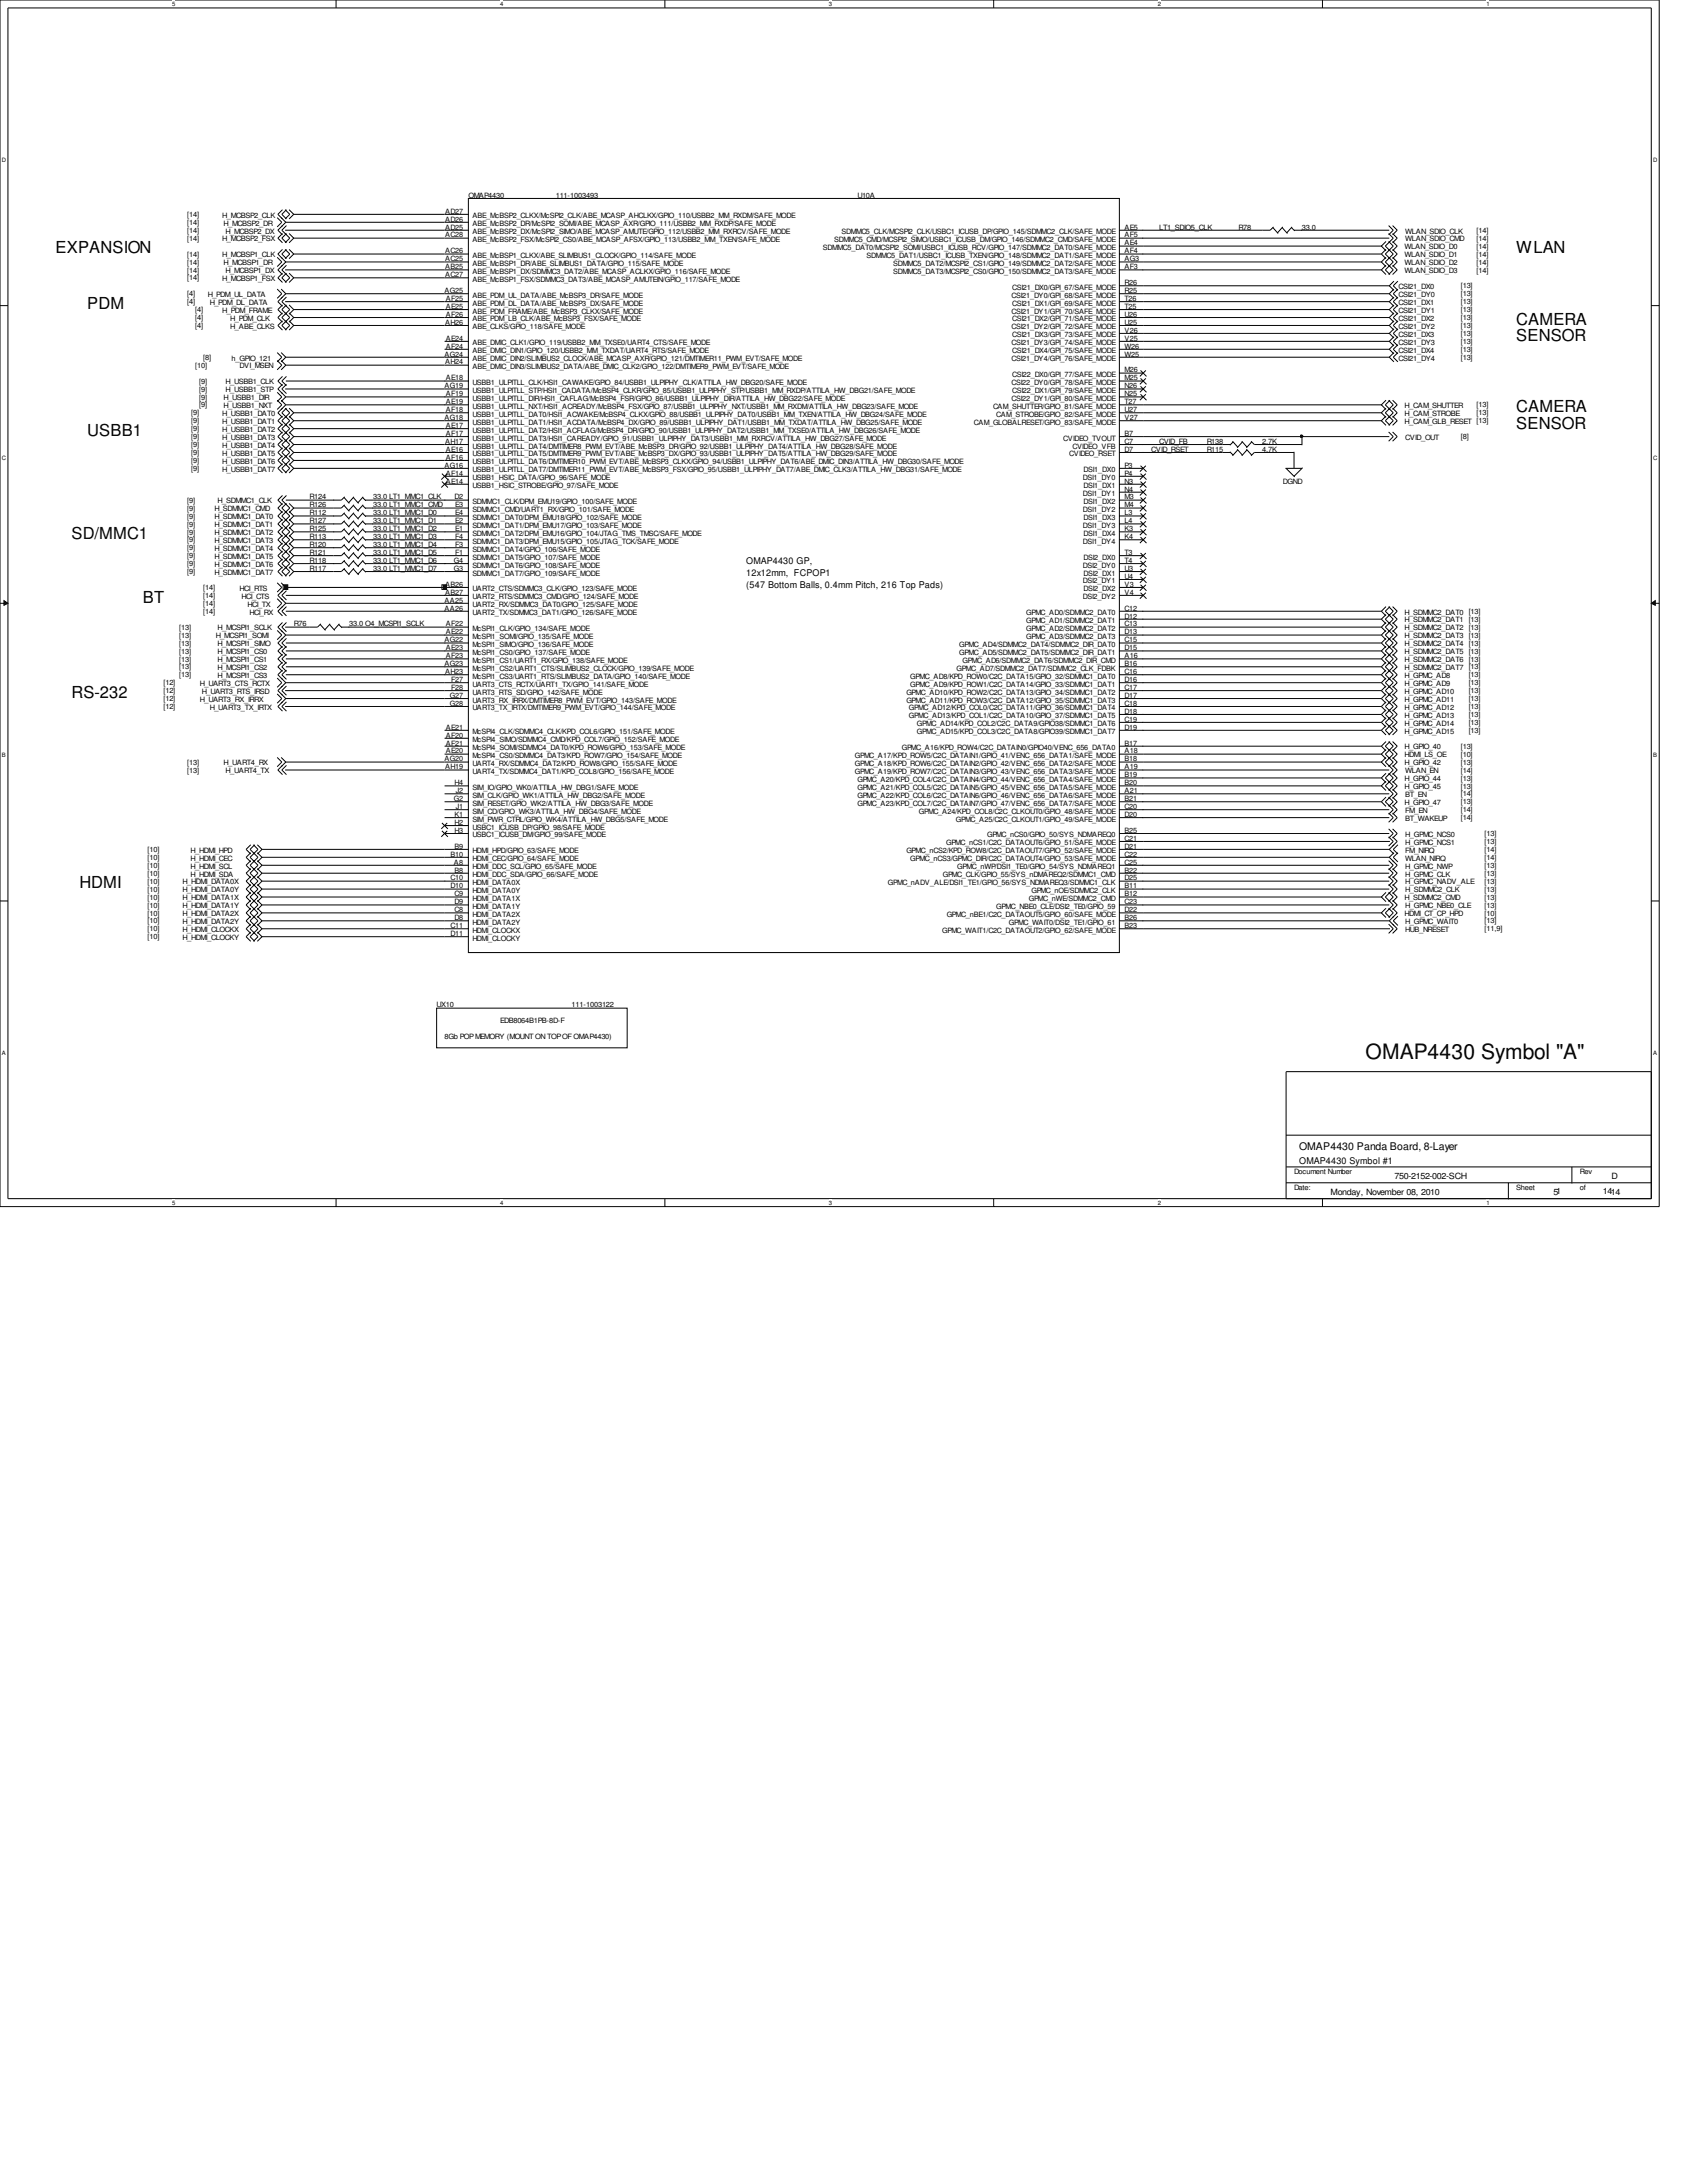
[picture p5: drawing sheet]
<svg xmlns="http://www.w3.org/2000/svg" width="216mm" height="279mm" viewBox="0 0 216 279" stroke-linecap="round" stroke-linejoin="round" font-family="sans-serif">
<defs><g id="words">
<text font-size="2.7" x="174.8" y="135.6">OMAP4430 Symbol &quot;A&quot;</text>
<g font-size="2.1">
<text x="7.1" y="32.4">EXPANSION</text>
<text x="194.1" y="32.4">WLAN</text>
<text x="11.2" y="39.5">PDM</text>
<text x="194.1" y="41.6">CAMERA</text>
<text x="194.1" y="43.7">SENSOR</text>
<text x="194.1" y="52.7">CAMERA</text>
<text x="11.2" y="55.8">USBB1</text>
<text x="194.1" y="54.9">SENSOR</text>
<text x="9.1" y="69">SD/MMC1</text>
<text x="18.3" y="77.1">BT</text>
<text x="9.1" y="89.3">RS-232</text>
<text x="10.2" y="113.7">HDMI</text>
</g>
<text font-size="1.4" x="166.3" y="147.2">OMAP4430 Panda Board, 8-Layer</text>
<g font-size="1.2">
<text x="95.5" y="72.2">OMAP4430 GP,</text>
<text x="95.5" y="73.7">12x12mm, FCPOP1</text>
<text x="95.5" y="75.3">(547 Bottom Balls, 0.4mm Pitch, 216 Top Pads)</text>
<text x="166.3" y="149">OMAP4430 Symbol #1</text>
</g>
<g font-size="1.1">
<text x="170.3" y="152.9">Monday, November 08, 2010</text>
<text x="178.5" y="150.9">750-2152-002-SCH</text>
<text x="198.8" y="152.9">51</text>
<text x="205.1" y="152.8">1414</text>
<text x="206.2" y="150.9">D</text>
</g>
<g font-size=".9">
<text x="24" y="27.8">[14]</text>
<text x="24" y="28.8">[14]</text>
<text x="24" y="29.8">[14]</text>
<text x="28.4" y="27.9">H_MCBSP2_CLK</text>
<text x="28.6" y="28.9">H_MCBSP2_DR</text>
<text x="28.9" y="29.9">H_MCBSP2_DX</text>
<text x="57" y="29.4">AD25</text>
<text x="57" y="28.4">AD26</text>
<text x="57" y="27.3">AD27</text>
<text x="59.9" y="25.3">OMAP4430</text>
<text x="60.5" y="30">ABE_McBSP2_DX/McSPI2_SIMO/ABE_MCASP_AMUTE/GPIO_112/USBB2_MM_RXRCV/SAFE_MODE</text>
<text x="60.5" y="29">ABE_McBSP2_DR/McSPI2_SOMI/ABE_MCASP_AXR/GPIO_111/USBB2_MM_RXDP/SAFE_MODE</text>
<text x="60.5" y="27.9">ABE_McBSP2_CLKX/McSPI2_CLK/ABE_MCASP_AHCLKX/GPIO_110/USBB2_MM_RXDM/SAFE_MODE</text>
<text x="71.1" y="25.3">111-1003493</text>
<text x="107.7" y="30">SDMMC5_CLK/MCSPI2_CLK/USBC1_ICUSB_DP/GPIO_145/SDMMC2_CLK/SAFE_MODE</text>
<text x="109.7" y="25.3">U10A</text>
<text x="143.9" y="29.4">AE5</text>
<text x="148.3" y="29.4">LT1_SDIO5_CLK</text>
<text x="158.5" y="29.4">R78</text>
<text x="166.6" y="29.4">33.0</text>
<text x="179.8" y="29.9">WLAN_SDIO_CLK</text>
<text x="189" y="29.8">[14]</text>
<text x="24" y="35.9">[14]</text>
<text x="24" y="32.9">[14]</text>
<text x="24" y="30.8">[14]</text>
<text x="24" y="33.9">[14]</text>
<text x="24" y="34.9">[14]</text>
<text x="28.4" y="36">H_MCBSP1_FSX</text>
<text x="28.4" y="32.9">H_MCBSP1_CLK</text>
<text x="28.4" y="30.9">H_MCBSP2_FSX</text>
<text x="28.6" y="34">H_MCBSP1_DR</text>
<text x="28.9" y="35">H_MCBSP1_DX</text>
<text x="57" y="32.4">AC26</text>
<text x="57" y="33.4">AC25</text>
<text x="57" y="34.5">AB25</text>
<text x="57" y="35.5">AC27</text>
<text x="57" y="30.4">AC28</text>
<text x="60.5" y="33">ABE_McBSP1_CLKX/ABE_SLIMBUS1_CLOCK/GPIO_114/SAFE_MODE</text>
<text x="60.5" y="34">ABE_McBSP1_DR/ABE_SLIMBUS1_DATA/GPIO_115/SAFE_MODE</text>
<text x="60.5" y="35.1">ABE_McBSP1_DX/SDMMC3_DAT2/ABE_MCASP_ACLKX/GPIO_116/SAFE_MODE</text>
<text x="60.5" y="31">ABE_McBSP2_FSX/McSPI2_CS0/ABE_MCASP_AFSX/GPIO_113/USBB2_MM_TXEN/SAFE_MODE</text>
<text x="105.3" y="32">SDMMC5_DAT0/MCSPI2_SOMI/USBC1_ICUSB_RCV/GPIO_147/SDMMC2_DAT0/SAFE_MODE</text>
<text x="106.8" y="31">SDMMC5_CMD/MCSPI2_SIMO/USBC1_ICUSB_DM/GPIO_146/SDMMC2_CMD/SAFE_MODE</text>
<text x="110.9" y="33">SDMMC5_DAT1/USBC1_ICUSB_TXEN/GPIO_148/SDMMC2_DAT1/SAFE_MODE</text>
<text x="114.3" y="34">SDMMC5_DAT2/MCSPI2_CS1/GPIO_149/SDMMC2_DAT2/SAFE_MODE</text>
<text x="114.3" y="35.1">SDMMC5_DAT3/MCSPI2_CS0/GPIO_150/SDMMC2_DAT3/SAFE_MODE</text>
<text x="143.9" y="30.4">AF5</text>
<text x="143.9" y="33.4">AG3</text>
<text x="143.9" y="31.4">AE4</text>
<text x="143.9" y="32.4">AF4</text>
<text x="143.9" y="34.5">AF3</text>
<text x="179.7" y="32.9">WLAN_SDIO_D1</text>
<text x="179.7" y="34">WLAN_SDIO_D2</text>
<text x="179.7" y="35">WLAN_SDIO_D3</text>
<text x="179.7" y="31.9">WLAN_SDIO_D0</text>
<text x="179.8" y="30.9">WLAN_SDIO_CMD</text>
<text x="189" y="32.9">[14]</text>
<text x="189" y="33.9">[14]</text>
<text x="189" y="34.9">[14]</text>
<text x="189" y="31.8">[14]</text>
<text x="189" y="30.8">[14]</text>
<text x="24" y="37.9">[4]</text>
<text x="24" y="38.9">[4]</text>
<text x="25" y="41">[4]</text>
<text x="25" y="42">[4]</text>
<text x="25" y="40">[4]</text>
<text x="26.6" y="38">H_PDM_UL_DATA</text>
<text x="26.8" y="39">H_PDM_DL_DATA</text>
<text x="28.4" y="40">H_PDM_FRAME</text>
<text x="29.5" y="41.1">H_PDM_CLK</text>
<text x="56.9" y="37.5">AG25</text>
<text x="57" y="41.6">AH26</text>
<text x="57.1" y="38.5">AF25</text>
<text x="57.1" y="39.5">AE25</text>
<text x="57.1" y="40.6">AF26</text>
<text x="60.5" y="36.1">ABE_McBSP1_FSX/SDMMC3_DAT3/ABE_MCASP_AMUTEIN/GPIO_117/SAFE_MODE</text>
<text x="60.5" y="38.1">ABE_PDM_UL_DATA/ABE_McBSP3_DR/SAFE_MODE</text>
<text x="60.5" y="39.1">ABE_PDM_DL_DATA/ABE_McBSP3_DX/SAFE_MODE</text>
<text x="60.5" y="40.1">ABE_PDM_FRAME/ABE_McBSP3_CLKX/SAFE_MODE</text>
<text x="60.5" y="41.1">ABE_PDM_LB_CLK/ABE_McBSP3_FSX/SAFE_MODE</text>
<text x="129.5" y="38.1">CSI21_DY0/GPI_68/SAFE_MODE</text>
<text x="129.5" y="40.1">CSI21_DY1/GPI_70/SAFE_MODE</text>
<text x="129.5" y="37.1">CSI21_DX0/GPI_67/SAFE_MODE</text>
<text x="129.5" y="39.1">CSI21_DX1/GPI_69/SAFE_MODE</text>
<text x="129.5" y="41.1">CSI21_DX2/GPI_71/SAFE_MODE</text>
<text x="143.9" y="36.5">R26</text>
<text x="143.9" y="37.5">R25</text>
<text x="143.9" y="38.5">T26</text>
<text x="143.9" y="39.5">T25</text>
<text x="143.9" y="40.6">U26</text>
<text x="143.9" y="41.6">U25</text>
<text x="179" y="39">CSI21_DX1</text>
<text x="179" y="40">CSI21_DY1</text>
<text x="179" y="41.1">CSI21_DX2</text>
<text x="179" y="37">CSI21_DX0</text>
<text x="179" y="38">CSI21_DY0</text>
<text x="186.9" y="38.9">[13]</text>
<text x="186.9" y="40">[13]</text>
<text x="186.9" y="41">[13]</text>
<text x="186.9" y="42">[13]</text>
<text x="186.9" y="36.9">[13]</text>
<text x="186.9" y="37.9">[13]</text>
<text x="25" y="47.1">[10]</text>
<text x="26" y="46.1">[8]</text>
<text x="29.5" y="42.1">H_ABE_CLKS</text>
<text x="29.6" y="46.1">h_GPIO_121</text>
<text x="30.6" y="47.2">DVI_MSEN</text>
<text x="56.9" y="45.6">AG24</text>
<text x="57" y="46.7">AH24</text>
<text x="57.1" y="43.6">AE24</text>
<text x="57.1" y="44.6">AF24</text>
<text x="60.5" y="42.2">ABE_CLKS/GPIO_118/SAFE_MODE</text>
<text x="60.5" y="44.2">ABE_DMIC_CLK1/GPIO_119/USBB2_MM_TXSE0/UART4_CTS/SAFE_MODE</text>
<text x="60.5" y="45.2">ABE_DMIC_DIN1/GPIO_120/USBB2_MM_TXDAT/UART4_RTS/SAFE_MODE</text>
<text x="60.5" y="46.2">ABE_DMIC_DIN2/SLIMBUS2_CLOCK/ABE_MCASP_AXR/GPIO_121/DMTIMER11_PWM_EVT/SAFE_MODE</text>
<text x="60.5" y="47.2">ABE_DMIC_DIN3/SLIMBUS2_DATA/ABE_DMIC_CLK2/GPIO_122/DMTIMER9_PWM_EVT/SAFE_MODE</text>
<text x="129.5" y="42.2">CSI21_DY2/GPI_72/SAFE_MODE</text>
<text x="129.5" y="44.2">CSI21_DY3/GPI_74/SAFE_MODE</text>
<text x="129.5" y="46.2">CSI21_DY4/GPI_76/SAFE_MODE</text>
<text x="129.5" y="43.2">CSI21_DX3/GPI_73/SAFE_MODE</text>
<text x="129.5" y="45.2">CSI21_DX4/GPI_75/SAFE_MODE</text>
<text x="143.9" y="42.6">V26</text>
<text x="143.9" y="43.6">V25</text>
<text x="143.9" y="44.6">W26</text>
<text x="143.9" y="45.6">W25</text>
<text x="143.9" y="47.7">M26</text>
<text x="179" y="42.1">CSI21_DY2</text>
<text x="179" y="43.1">CSI21_DX3</text>
<text x="179" y="44.1">CSI21_DY3</text>
<text x="179" y="45.1">CSI21_DX4</text>
<text x="179" y="46.1">CSI21_DY4</text>
<text x="186.9" y="43">[13]</text>
<text x="186.9" y="44">[13]</text>
<text x="186.9" y="45">[13]</text>
<text x="186.9" y="46.1">[13]</text>
<text x="24.5" y="53.2">[9]</text>
<text x="25.5" y="51.1">[9]</text>
<text x="25.5" y="52.2">[9]</text>
<text x="25.5" y="49.1">[9]</text>
<text x="25.5" y="50.1">[9]</text>
<text x="28.4" y="53.3">H_USBB1_DAT0</text>
<text x="28.6" y="51.2">H_USBB1_DIR</text>
<text x="28.6" y="52.2">H_USBB1_NXT</text>
<text x="28.9" y="49.2">H_USBB1_CLK</text>
<text x="28.9" y="50.2">H_USBB1_STP</text>
<text x="56.9" y="49.7">AG19</text>
<text x="56.9" y="53.8">AG18</text>
<text x="57.1" y="48.7">AE18</text>
<text x="57.1" y="51.7">AE19</text>
<text x="57.1" y="52.7">AF18</text>
<text x="57.1" y="50.7">AF19</text>
<text x="60.5" y="49.3">USBB1_ULPITLL_CLK/HSI1_CAWAKE/GPIO_84/USBB1_ULPIPHY_CLK/ATTILA_HW_DBG20/SAFE_MODE</text>
<text x="60.5" y="50.3">USBB1_ULPITLL_STP/HSI1_CADATA/McBSP4_CLKR/GPIO_85/USBB1_ULPIPHY_STP/USBB1_MM_RXDP/ATTILA_HW_DBG21/SAFE_MODE</text>
<text x="60.5" y="52.3">USBB1_ULPITLL_NXT/HSI1_ACREADY/McBSP4_FSX/GPIO_87/USBB1_ULPIPHY_NXT/USBB1_MM_RXDM/ATTILA_HW_DBG23/SAFE_MODE</text>
<text x="60.5" y="53.3">USBB1_ULPITLL_DAT0/HSI1_ACWAKE/McBSP4_CLKX/GPIO_88/USBB1_ULPIPHY_DAT0/USBB1_MM_TXEN/ATTILA_HW_DBG24/SAFE_MODE</text>
<text x="60.5" y="51.3">USBB1_ULPITLL_DIR/HSI1_CAFLAG/McBSP4_FSR/GPIO_86/USBB1_ULPIPHY_DIR/ATTILA_HW_DBG22/SAFE_MODE</text>
<text x="127.1" y="52.3">CAM_SHUTTER/GPIO_81/SAFE_MODE</text>
<text x="127.5" y="53.3">CAM_STROBE/GPIO_82/SAFE_MODE</text>
<text x="129.5" y="49.3">CSI22_DY0/GPI_78/SAFE_MODE</text>
<text x="129.5" y="51.3">CSI22_DY1/GPI_80/SAFE_MODE</text>
<text x="129.5" y="48.3">CSI22_DX0/GPI_77/SAFE_MODE</text>
<text x="129.5" y="50.3">CSI22_DX1/GPI_79/SAFE_MODE</text>
<text x="143.9" y="48.7">M25</text>
<text x="143.9" y="49.7">N26</text>
<text x="143.9" y="50.7">N25</text>
<text x="143.9" y="51.7">T27</text>
<text x="143.9" y="52.7">U27</text>
<text x="143.9" y="53.8">V27</text>
<text x="179.7" y="52.2">H_CAM_SHUTTER</text>
<text x="179.7" y="53.3">H_CAM_STROBE</text>
<text x="189" y="52.2">[13]</text>
<text x="189" y="53.2">[13]</text>
<text x="24.5" y="55.2">[9]</text>
<text x="24.5" y="56.2">[9]</text>
<text x="24.5" y="59.3">[9]</text>
<text x="24.5" y="57.2">[9]</text>
<text x="24.5" y="58.3">[9]</text>
<text x="24.5" y="54.2">[9]</text>
<text x="28.4" y="55.3">H_USBB1_DAT2</text>
<text x="28.4" y="56.3">H_USBB1_DAT3</text>
<text x="28.4" y="59.4">H_USBB1_DAT6</text>
<text x="28.4" y="57.3">H_USBB1_DAT4</text>
<text x="28.4" y="58.3">H_USBB1_DAT5</text>
<text x="28.4" y="54.3">H_USBB1_DAT1</text>
<text x="56.9" y="59.9">AG16</text>
<text x="57" y="56.8">AH17</text>
<text x="57.1" y="55.8">AF17</text>
<text x="57.1" y="58.8">AF16</text>
<text x="57.1" y="57.8">AE16</text>
<text x="57.1" y="54.8">AE17</text>
<text x="60.5" y="54.4">USBB1_ULPITLL_DAT1/HSI1_ACDATA/McBSP4_DX/GPIO_89/USBB1_ULPIPHY_DAT1/USBB1_MM_TXDAT/ATTILA_HW_DBG25/SAFE_MODE</text>
<text x="60.5" y="57.4">USBB1_ULPITLL_DAT4/DMTIMER8_PWM_EVT/ABE_McBSP3_DR/GPIO_92/USBB1_ULPIPHY_DAT4/ATTILA_HW_DBG28/SAFE_MODE</text>
<text x="60.5" y="56.4">USBB1_ULPITLL_DAT3/HSI1_CAREADY/GPIO_91/USBB1_ULPIPHY_DAT3/USBB1_MM_RXRCV/ATTILA_HW_DBG27/SAFE_MODE</text>
<text x="60.5" y="59.4">USBB1_ULPITLL_DAT6/DMTIMER10_PWM_EVT/ABE_McBSP3_CLKX/GPIO_94/USBB1_ULPIPHY_DAT6/ABE_DMIC_DIN3/ATTILA_HW_DBG30/SAFE_MODE</text>
<text x="60.5" y="58.4">USBB1_ULPITLL_DAT5/DMTIMER9_PWM_EVT/ABE_McBSP3_DX/GPIO_93/USBB1_ULPIPHY_DAT5/ATTILA_HW_DBG29/SAFE_MODE</text>
<text x="60.5" y="55.4">USBB1_ULPITLL_DAT2/HSI1_ACFLAG/McBSP4_DR/GPIO_90/USBB1_ULPIPHY_DAT2/USBB1_MM_TXSE0/ATTILA_HW_DBG26/SAFE_MODE</text>
<text x="124.6" y="54.4">CAM_GLOBALRESET/GPIO_83/SAFE_MODE</text>
<text x="136.1" y="56.4">CVIDEO_TVOUT</text>
<text x="136.8" y="58.4">CVIDEO_RSET</text>
<text x="137.2" y="57.4">CVIDEO_VFB</text>
<text x="143.9" y="55.8">B7</text>
<text x="143.9" y="56.8">C7</text>
<text x="143.9" y="57.8">D7</text>
<text x="143.9" y="59.9">P3</text>
<text x="147.3" y="57.8">CVID_RSET</text>
<text x="148.3" y="56.8">CVID_FB</text>
<text x="154.4" y="56.8">R138</text>
<text x="154.4" y="57.8">R115</text>
<text x="161.5" y="56.8">2.7K</text>
<text x="161.5" y="57.8">4.7K</text>
<text x="179.7" y="54.3">H_CAM_GLB_RESET [13]</text>
<text x="179.8" y="56.3">CVID_OUT</text>
<text x="186.9" y="56.2">[8]</text>
<text x="24" y="65.4">[9]</text>
<text x="24" y="64.3">[9]</text>
<text x="24.5" y="60.3">[9]</text>
<text x="27.4" y="65.4">H_SDMMC1_CMD</text>
<text x="27.9" y="64.4">H_SDMMC1_CLK</text>
<text x="28.4" y="60.4">H_USBB1_DAT7</text>
<text x="39.6" y="66">R112</text>
<text x="39.6" y="64.9">R126</text>
<text x="39.6" y="63.9">R124</text>
<text x="47.8" y="66">33.0 LT1_MMC1_D0</text>
<text x="47.8" y="64.9">33.0 LT1_MMC1_CMD</text>
<text x="47.8" y="63.9">33.0 LT1_MMC1_CLK</text>
<text x="57.1" y="60.9">AF14</text>
<text x="57.1" y="61.9">AE14</text>
<text x="58.2" y="63.9">D2</text>
<text x="58.3" y="64.9">E3</text>
<text x="58.3" y="66">E4</text>
<text x="60.5" y="61.5">USBB1_HSIC_DATA/GPIO_96/SAFE_MODE</text>
<text x="60.5" y="60.5">USBB1_ULPITLL_DAT7/DMTIMER11_PWM_EVT/ABE_McBSP3_FSX/GPIO_95/USBB1_ULPIPHY_DAT7/ABE_DMIC_CLK3/ATTILA_HW_DBG31/SAFE_MODE</text>
<text x="60.5" y="62.5">USBB1_HSIC_STROBE/GPIO_97/SAFE_MODE</text>
<text x="60.5" y="65.5">SDMMC1_CMD/UART1_RX/GPIO_101/SAFE_MODE</text>
<text x="60.5" y="64.5">SDMMC1_CLK/DPM_EMU19/GPIO_100/SAFE_MODE</text>
<text x="138.6" y="63.5">DSI1_DY1</text>
<text x="138.6" y="65.5">DSI1_DY2</text>
<text x="138.6" y="61.5">DSI1_DY0</text>
<text x="138.7" y="62.5">DSI1_DX1</text>
<text x="138.7" y="64.5">DSI1_DX2</text>
<text x="138.7" y="60.5">DSI1_DX0</text>
<text x="143.9" y="61.9">N3</text>
<text x="143.9" y="62.9">N4</text>
<text x="143.9" y="63.9">M3</text>
<text x="143.9" y="64.9">M4</text>
<text x="143.9" y="60.9">P4</text>
<text x="143.9" y="66">L3</text>
<text x="164.2" y="61.9">DGND</text>
<text x="24" y="66.4">[9]</text>
<text x="24" y="67.4">[9]</text>
<text x="24" y="68.4">[9]</text>
<text x="24" y="69.4">[9]</text>
<text x="24" y="70.4">[9]</text>
<text x="24" y="71.5">[9]</text>
<text x="27.4" y="66.5">H_SDMMC1_DAT0</text>
<text x="27.4" y="67.5">H_SDMMC1_DAT1</text>
<text x="27.4" y="68.5">H_SDMMC1_DAT2</text>
<text x="27.4" y="69.5">H_SDMMC1_DAT3</text>
<text x="27.4" y="70.5">H_SDMMC1_DAT4</text>
<text x="27.4" y="71.5">H_SDMMC1_DAT5</text>
<text x="39.6" y="68">R125</text>
<text x="39.6" y="67">R127</text>
<text x="39.6" y="71">R121</text>
<text x="39.6" y="70">R120</text>
<text x="39.6" y="69">R113</text>
<text x="47.8" y="68">33.0 LT1_MMC1_D2</text>
<text x="47.8" y="67">33.0 LT1_MMC1_D1</text>
<text x="47.8" y="71">33.0 LT1_MMC1_D5</text>
<text x="47.8" y="70">33.0 LT1_MMC1_D4</text>
<text x="47.8" y="69">33.0 LT1_MMC1_D3</text>
<text x="58.3" y="67">E2</text>
<text x="58.3" y="68">E1</text>
<text x="58.3" y="70">F3</text>
<text x="58.3" y="69">F4</text>
<text x="58.3" y="71">F1</text>
<text x="60.5" y="67.6">SDMMC1_DAT1/DPM_EMU17/GPIO_103/SAFE_MODE</text>
<text x="60.5" y="68.6">SDMMC1_DAT2/DPM_EMU16/GPIO_104/JTAG_TMS_TMSC/SAFE_MODE</text>
<text x="60.5" y="66.5">SDMMC1_DAT0/DPM_EMU18/GPIO_102/SAFE_MODE</text>
<text x="60.5" y="70.6">SDMMC1_DAT4/GPIO_106/SAFE_MODE</text>
<text x="60.5" y="69.6">SDMMC1_DAT3/DPM_EMU15/GPIO_105/JTAG_TCK/SAFE_MODE</text>
<text x="60.5" y="71.6">SDMMC1_DAT5/GPIO_107/SAFE_MODE</text>
<text x="138.6" y="67.6">DSI1_DY3</text>
<text x="138.6" y="69.6">DSI1_DY4</text>
<text x="138.7" y="66.5">DSI1_DX3</text>
<text x="138.7" y="68.6">DSI1_DX4</text>
<text x="138.7" y="71.6">DSI2_DX0</text>
<text x="143.9" y="67">L4</text>
<text x="143.9" y="68">K3</text>
<text x="143.9" y="69">K4</text>
<text x="143.9" y="71">T3</text>
<text x="24" y="72.5">[9]</text>
<text x="24" y="73.5">[9]</text>
<text x="26" y="75.5">[14]</text>
<text x="26" y="76.5">[14]</text>
<text x="26" y="77.6">[14]</text>
<text x="27.4" y="72.6">H_SDMMC1_DAT6</text>
<text x="27.4" y="73.6">H_SDMMC1_DAT7</text>
<text x="30.6" y="75.6">HCI_RTS</text>
<text x="30.9" y="76.6">HCI_CTS</text>
<text x="31.7" y="77.6">HCI_TX</text>
<text x="39.6" y="72.1">R118</text>
<text x="39.6" y="73.1">R117</text>
<text x="47.8" y="72.1">33.0 LT1_MMC1_D6</text>
<text x="47.8" y="73.1">33.0 LT1_MMC1_D7</text>
<text x="56.9" y="77.1">AA25</text>
<text x="57" y="75.1">AB26</text>
<text x="57" y="76.1">AB27</text>
<text x="58.1" y="72.1">G4</text>
<text x="58.1" y="73.1">G3</text>
<text x="60.5" y="75.7">UART2_CTS/SDMMC3_CLK/GPIO_123/SAFE_MODE</text>
<text x="60.5" y="76.7">UART2_RTS/SDMMC3_CMD/GPIO_124/SAFE_MODE</text>
<text x="60.5" y="77.7">UART2_RX/SDMMC3_DAT0/GPIO_125/SAFE_MODE</text>
<text x="60.5" y="72.6">SDMMC1_DAT6/GPIO_108/SAFE_MODE</text>
<text x="60.5" y="73.7">SDMMC1_DAT7/GPIO_109/SAFE_MODE</text>
<text x="138.6" y="76.7">DSI2_DY2</text>
<text x="138.6" y="72.6">DSI2_DY0</text>
<text x="138.6" y="74.7">DSI2_DY1</text>
<text x="138.7" y="75.7">DSI2_DX2</text>
<text x="138.7" y="73.7">DSI2_DX1</text>
<text x="143.9" y="75.1">V3</text>
<text x="143.9" y="76.1">V4</text>
<text x="143.9" y="72.1">T4</text>
<text x="143.9" y="73.1">U3</text>
<text x="143.9" y="74.1">U4</text>
<text x="22.9" y="81.6">[13]</text>
<text x="22.9" y="80.6">[13]</text>
<text x="22.9" y="82.6">[13]</text>
<text x="22.9" y="83.7">[13]</text>
<text x="26" y="78.6">[14]</text>
<text x="27.6" y="81.7">H_MCSPI1_SOMI</text>
<text x="27.9" y="80.7">H_MCSPI1_SCLK</text>
<text x="27.9" y="82.7">H_MCSPI1_SIMO</text>
<text x="27.9" y="83.7">H_MCSPI1_CS0</text>
<text x="31.9" y="78.7">HCI_RX</text>
<text x="37.6" y="80.2">R76</text>
<text x="44.7" y="80.2">33.0 O4_MCSPI1_SCLK</text>
<text x="56.9" y="78.1">AA26</text>
<text x="56.9" y="82.2">AG22</text>
<text x="57.1" y="80.2">AF22</text>
<text x="57.1" y="81.2">AE22</text>
<text x="57.1" y="83.2">AE23</text>
<text x="60.5" y="78.7">UART2_TX/SDMMC3_DAT1/GPIO_126/SAFE_MODE</text>
<text x="60.5" y="80.8">McSPI1_CLK/GPIO_134/SAFE_MODE</text>
<text x="60.5" y="81.8">McSPI1_SOMI/GPIO_135/SAFE_MODE</text>
<text x="60.5" y="82.8">McSPI1_SIMO/GPIO_136/SAFE_MODE</text>
<text x="60.5" y="83.8">McSPI1_CS0/GPIO_137/SAFE_MODE</text>
<text x="122.8" y="83.8">GPMC_AD5/SDMMC2_DAT5/SDMMC2_DIR_DAT1</text>
<text x="122.8" y="82.8">GPMC_AD4/SDMMC2_DAT4/SDMMC2_DIR_DAT0</text>
<text x="131.3" y="81.8">GPMC_AD3/SDMMC2_DAT3</text>
<text x="131.3" y="80.8">GPMC_AD2/SDMMC2_DAT2</text>
<text x="131.3" y="79.8">GPMC_AD1/SDMMC2_DAT1</text>
<text x="131.3" y="78.7">GPMC_AD0/SDMMC2_DAT0</text>
<text x="143.9" y="83.2">D15</text>
<text x="143.9" y="82.2">C15</text>
<text x="143.9" y="81.2">D13</text>
<text x="143.9" y="80.2">C13</text>
<text x="143.9" y="79.2">D12</text>
<text x="143.9" y="78.1">C12</text>
<text x="179.7" y="78.7">H_SDMMC2_DAT0</text>
<text x="179.7" y="79.7">H_SDMMC2_DAT1</text>
<text x="179.7" y="80.7">H_SDMMC2_DAT2</text>
<text x="179.7" y="81.7">H_SDMMC2_DAT3</text>
<text x="179.7" y="82.7">H_SDMMC2_DAT4</text>
<text x="179.7" y="83.7">H_SDMMC2_DAT5</text>
<text x="188" y="78.6">[13]</text>
<text x="188" y="79.6">[13]</text>
<text x="188" y="80.6">[13]</text>
<text x="188" y="81.6">[13]</text>
<text x="188" y="82.6">[13]</text>
<text x="188" y="83.7">[13]</text>
<text x="20.9" y="88.7">[12]</text>
<text x="20.9" y="89.7">[12]</text>
<text x="20.9" y="87.7">[12]</text>
<text x="22.9" y="84.7">[13]</text>
<text x="22.9" y="85.7">[13]</text>
<text x="22.9" y="86.7">[13]</text>
<text x="25.6" y="89.8">H_UART3_RX_IRRX</text>
<text x="25.6" y="87.8">H_UART3_CTS_RCTX</text>
<text x="25.8" y="88.8">H_UART3_RTS_IRSD</text>
<text x="27.9" y="84.8">H_MCSPI1_CS1</text>
<text x="27.9" y="85.8">H_MCSPI1_CS2</text>
<text x="27.9" y="86.8">H_MCSPI1_CS3</text>
<text x="56.9" y="85.3">AG23</text>
<text x="57" y="86.3">AH23</text>
<text x="57.1" y="84.2">AF23</text>
<text x="57.6" y="89.3">G27</text>
<text x="57.7" y="87.3">F27</text>
<text x="57.7" y="88.3">F28</text>
<text x="60.5" y="84.8">McSPI1_CS1/UART1_RX/GPIO_138/SAFE_MODE</text>
<text x="60.5" y="85.9">McSPI1_CS2/UART1_CTS/SLIMBUS2_CLOCK/GPIO_139/SAFE_MODE</text>
<text x="60.5" y="86.9">McSPI1_CS3/UART1_RTS/SLIMBUS2_DATA/GPIO_140/SAFE_MODE</text>
<text x="60.5" y="87.9">UART3_CTS_RCTX/UART1_TX/GPIO_141/SAFE_MODE</text>
<text x="60.5" y="88.9">UART3_RTS_SD/GPIO_142/SAFE_MODE</text>
<text x="60.5" y="89.9">UART3_RX_IRRX/DMTIMER8_PWM_EVT/GPIO_143/SAFE_MODE</text>
<text x="116" y="89.9">GPMC_AD11/KPD_ROW3/C2C_DATA12/GPIO_35/SDMMC1_DAT3</text>
<text x="116" y="88.9">GPMC_AD10/KPD_ROW2/C2C_DATA13/GPIO_34/SDMMC1_DAT2</text>
<text x="116.5" y="87.9">GPMC_AD9/KPD_ROW1/C2C_DATA14/GPIO_33/SDMMC1_DAT1</text>
<text x="116.5" y="86.9">GPMC_AD8/KPD_ROW0/C2C_DATA15/GPIO_32/SDMMC1_DAT0</text>
<text x="122.4" y="85.9">GPMC_AD7/SDMMC2_DAT7/SDMMC2_CLK_FDBK</text>
<text x="123.2" y="84.8">GPMC_AD6/SDMMC2_DAT6/SDMMC2_DIR_CMD</text>
<text x="143.9" y="89.3">D17</text>
<text x="143.9" y="88.3">C17</text>
<text x="143.9" y="87.3">D16</text>
<text x="143.9" y="86.3">C16</text>
<text x="143.9" y="85.3">B16</text>
<text x="143.9" y="84.2">A16</text>
<text x="179.7" y="86.8">H_GPMC_AD8</text>
<text x="179.7" y="87.8">H_GPMC_AD9</text>
<text x="179.7" y="89.8">H_GPMC_AD11</text>
<text x="179.7" y="88.8">H_GPMC_AD10</text>
<text x="179.7" y="84.8">H_SDMMC2_DAT6</text>
<text x="179.7" y="85.8">H_SDMMC2_DAT7</text>
<text x="188" y="86.7">[13]</text>
<text x="188" y="87.7">[13]</text>
<text x="188" y="89.7">[13]</text>
<text x="188" y="88.7">[13]</text>
<text x="188" y="84.7">[13]</text>
<text x="188" y="85.7">[13]</text>
<text x="20.9" y="90.8">[12]</text>
<text x="26.8" y="90.8">H_UART3_TX_IRTX</text>
<text x="57.1" y="95.4">AF21</text>
<text x="57.1" y="93.4">AE21</text>
<text x="57.1" y="94.4">AF20</text>
<text x="57.6" y="90.3">G28</text>
<text x="60.5" y="95">McSPI4_SIMO/SDMMC4_CMD/KPD_COL7/GPIO_152/SAFE_MODE</text>
<text x="60.5" y="90.9">UART3_TX_IRTX/DMTIMER9_PWM_EVT/GPIO_144/SAFE_MODE</text>
<text x="60.5" y="94">McSPI4_CLK/SDMMC4_CLK/KPD_COL6/GPIO_151/SAFE_MODE</text>
<text x="116.3" y="90.9">GPMC_AD12/KPD_COL0/C2C_DATA11/GPIO_36/SDMMC1_DAT4</text>
<text x="116.3" y="91.9">GPMC_AD13/KPD_COL1/C2C_DATA10/GPIO_37/SDMMC1_DAT5</text>
<text x="117.3" y="94">GPMC_AD15/KPD_COL3/C2C_DATA8/GPIO39/SDMMC1_DAT7</text>
<text x="117.3" y="93">GPMC_AD14/KPD_COL2/C2C_DATA9/GPIO38/SDMMC1_DAT6</text>
<text x="143.9" y="90.3">C18</text>
<text x="143.9" y="95.4">B17</text>
<text x="143.9" y="93.4">D19</text>
<text x="143.9" y="92.4">C19</text>
<text x="143.9" y="91.4">D18</text>
<text x="179.7" y="95.9">H_GPIO_40</text>
<text x="179.7" y="90.8">H_GPMC_AD12</text>
<text x="179.7" y="91.9">H_GPMC_AD13</text>
<text x="179.7" y="92.9">H_GPMC_AD14</text>
<text x="179.7" y="93.9">H_GPMC_AD15</text>
<text x="186.9" y="95.8">[13]</text>
<text x="188" y="90.8">[13]</text>
<text x="188" y="91.8">[13]</text>
<text x="188" y="92.8">[13]</text>
<text x="188" y="93.8">[13]</text>
<text x="24" y="97.9">[13]</text>
<text x="24" y="98.9">[13]</text>
<text x="28.6" y="98">H_UART4_RX</text>
<text x="28.9" y="99">H_UART4_TX</text>
<text x="56.9" y="97.5">AG20</text>
<text x="57" y="98.5">AH19</text>
<text x="57.1" y="96.4">AE20</text>
<text x="58.2" y="100.5">H4</text>
<text x="58.3" y="101.5">J2</text>
<text x="60.5" y="96">McSPI4_SOMI/SDMMC4_DAT0/KPD_ROW6/GPIO_153/SAFE_MODE</text>
<text x="60.5" y="97">McSPI4_CS0/SDMMC4_DAT3/KPD_ROW7/GPIO_154/SAFE_MODE</text>
<text x="60.5" y="98">UART4_RX/SDMMC4_DAT2/KPD_ROW8/GPIO_155/SAFE_MODE</text>
<text x="60.5" y="99.1">UART4_TX/SDMMC4_DAT1/KPD_COL8/GPIO_156/SAFE_MODE</text>
<text x="60.5" y="101.1">SIM_IO/GPIO_WK0/ATTILA_HW_DBG1/SAFE_MODE</text>
<text x="109.4" y="98">GPMC_A18/KPD_ROW6/C2C_DATAIN2/GPIO_42/VENC_656_DATA2/SAFE_MODE</text>
<text x="109.4" y="97">GPMC_A17/KPD_ROW5/C2C_DATAIN1/GPIO_41/VENC_656_DATA1/SAFE_MODE</text>
<text x="109.4" y="99.1">GPMC_A19/KPD_ROW7/C2C_DATAIN3/GPIO_43/VENC_656_DATA3/SAFE_MODE</text>
<text x="109.7" y="101.1">GPMC_A21/KPD_COL5/C2C_DATAIN5/GPIO_45/VENC_656_DATA5/SAFE_MODE</text>
<text x="109.7" y="100.1">GPMC_A20/KPD_COL4/C2C_DATAIN4/GPIO_44/VENC_656_DATA4/SAFE_MODE</text>
<text x="115.4" y="96">GPMC_A16/KPD_ROW4/C2C_DATAIN0/GPIO40/VENC_656_DATA0</text>
<text x="143.9" y="97.5">B18</text>
<text x="143.9" y="96.4">A18</text>
<text x="143.9" y="101.5">A21</text>
<text x="143.9" y="100.5">B20</text>
<text x="143.9" y="99.5">B19</text>
<text x="143.9" y="98.5">A19</text>
<text x="179.7" y="96.9">HDMI_LS_OE</text>
<text x="179.7" y="100">H_GPIO_44</text>
<text x="179.7" y="98">H_GPIO_42</text>
<text x="179.7" y="101">H_GPIO_45</text>
<text x="179.8" y="99">WLAN_EN</text>
<text x="186.9" y="96.9">[10]</text>
<text x="186.9" y="99.9">[13]</text>
<text x="186.9" y="97.9">[13]</text>
<text x="186.9" y="100.9">[13]</text>
<text x="186.9" y="98.9">[14]</text>
<text x="186.9" y="101.9">[14]</text>
<text x="58.1" y="102.5">G2</text>
<text x="58.2" y="106.6">H3</text>
<text x="58.2" y="105.6">H2</text>
<text x="58.2" y="104.6">K1</text>
<text x="58.3" y="103.5">J1</text>
<text x="60.5" y="103.1">SIM_RESET/GPIO_WK2/ATTILA_HW_DBG3/SAFE_MODE</text>
<text x="60.5" y="107.2">USBC1_ICUSB_DM/GPIO_99/SAFE_MODE</text>
<text x="60.5" y="106.2">USBC1_ICUSB_DP/GPIO_98/SAFE_MODE</text>
<text x="60.5" y="102.1">SIM_CLK/GPIO_WK1/ATTILA_HW_DBG2/SAFE_MODE</text>
<text x="60.5" y="104.1">SIM_CD/GPIO_WK3/ATTILA_HW_DBG4/SAFE_MODE</text>
<text x="60.5" y="105.2">SIM_PWR_CTRL/GPIO_WK4/ATTILA_HW_DBG5/SAFE_MODE</text>
<text x="109.7" y="103.1">GPMC_A23/KPD_COL7/C2C_DATAIN7/GPIO_47/VENC_656_DATA7/SAFE_MODE</text>
<text x="109.7" y="102.1">GPMC_A22/KPD_COL6/C2C_DATAIN6/GPIO_46/VENC_656_DATA6/SAFE_MODE</text>
<text x="117.6" y="104.1">GPMC_A24/KPD_COL8/C2C_CLKOUT0/GPIO_48/SAFE_MODE</text>
<text x="122.3" y="105.2">GPMC_A25/C2C_CLKOUT1/GPIO_49/SAFE_MODE</text>
<text x="126.3" y="107.2">GPMC_nCS0/GPIO_50/SYS_NDMAREQ0</text>
<text x="143.9" y="102.5">B21</text>
<text x="143.9" y="104.6">D20</text>
<text x="143.9" y="103.5">C20</text>
<text x="143.9" y="107.6">C21</text>
<text x="143.9" y="106.6">B25</text>
<text x="179.7" y="103">H_GPIO_47</text>
<text x="179.8" y="105.1">BT_WAKEUP</text>
<text x="179.8" y="107.1">H_GPMC_NCS0</text>
<text x="179.8" y="102">BT_EN</text>
<text x="179.8" y="104.1">FM_EN</text>
<text x="186.9" y="103">[13]</text>
<text x="186.9" y="105">[14]</text>
<text x="186.9" y="104">[14]</text>
<text x="190" y="107">[13]</text>
<text x="18.9" y="113.1">[10]</text>
<text x="18.9" y="111.1">[10]</text>
<text x="18.9" y="112.1">[10]</text>
<text x="18.9" y="110.1">[10]</text>
<text x="18.9" y="109.1">[10]</text>
<text x="23.4" y="113.2">H_HDMI_DATA0X</text>
<text x="24.4" y="111.2">H_HDMI_SCL</text>
<text x="24.4" y="112.2">H_HDMI_SDA</text>
<text x="24.4" y="110.2">H_HDMI_CEC</text>
<text x="24.4" y="109.1">H_HDMI_HPD</text>
<text x="57.7" y="109.6">B10</text>
<text x="57.7" y="112.7">C10</text>
<text x="57.7" y="113.7">D10</text>
<text x="58.1" y="110.7">A8</text>
<text x="58.2" y="108.6">B9</text>
<text x="58.2" y="111.7">B8</text>
<text x="60.5" y="109.2">HDMI_HPD/GPIO_63/SAFE_MODE</text>
<text x="60.5" y="110.2">HDMI_CEC/GPIO_64/SAFE_MODE</text>
<text x="60.5" y="111.3">HDMI_DDC_SCL/GPIO_65/SAFE_MODE</text>
<text x="60.5" y="112.3">HDMI_DDC_SDA/GPIO_66/SAFE_MODE</text>
<text x="60.5" y="113.3">HDMI_DATA0X</text>
<text x="113.6" y="113.3">GPMC_nADV_ALE/DSI1_TE1/GPIO_56/SYS_NDMAREQ3/SDMMC1_CLK</text>
<text x="116" y="109.2">GPMC_nCS2/KPD_ROW8/C2C_DATAOUT7/GPIO_52/SAFE_MODE</text>
<text x="116.5" y="110.2">GPMC_nCS3/GPMC_DIR/C2C_DATAOUT4/GPIO_53/SAFE_MODE</text>
<text x="120.6" y="112.3">GPMC_CLK/GPIO_55/SYS_nDMAREQ2/SDMMC1_CMD</text>
<text x="121.1" y="108.2">GPMC_nCS1/C2C_DATAOUT6/GPIO_51/SAFE_MODE</text>
<text x="122.5" y="111.3">GPMC_nWP/DSI1_TE0/GPIO_54/SYS_NDMAREQ1</text>
<text x="143.9" y="108.6">D21</text>
<text x="143.9" y="109.6">C22</text>
<text x="143.9" y="111.7">B22</text>
<text x="143.9" y="113.7">B11</text>
<text x="143.9" y="110.7">C25</text>
<text x="143.9" y="112.7">D25</text>
<text x="179.8" y="110.2">WLAN_NIRQ</text>
<text x="179.8" y="113.2">H_GPMC_NADV_ALE</text>
<text x="179.8" y="108.1">H_GPMC_NCS1</text>
<text x="179.8" y="109.1">FM_NIRQ</text>
<text x="179.8" y="111.2">H_GPMC_NWP</text>
<text x="179.8" y="112.2">H_GPMC_CLK</text>
<text x="190" y="110.1">[14]</text>
<text x="190" y="113.1">[13]</text>
<text x="190" y="108">[13]</text>
<text x="190" y="109.1">[14]</text>
<text x="190" y="111.1">[13]</text>
<text x="190" y="112.1">[13]</text>
<text x="18.9" y="117.2">[10]</text>
<text x="18.9" y="118.2">[10]</text>
<text x="18.9" y="115.1">[10]</text>
<text x="18.9" y="114.1">[10]</text>
<text x="18.9" y="116.2">[10]</text>
<text x="18.9" y="119.2">[10]</text>
<text x="23.4" y="117.3">H_HDMI_DATA2X</text>
<text x="23.4" y="118.3">H_HDMI_DATA2Y</text>
<text x="23.4" y="115.2">H_HDMI_DATA1X</text>
<text x="23.4" y="114.2">H_HDMI_DATA0Y</text>
<text x="23.4" y="116.2">H_HDMI_DATA1Y</text>
<text x="23.4" y="119.3">H_HDMI_CLOCKX</text>
<text x="57.7" y="118.8">C11</text>
<text x="57.7" y="119.8">D11</text>
<text x="58.2" y="114.7">C9</text>
<text x="58.2" y="115.7">D9</text>
<text x="58.2" y="116.8">C8</text>
<text x="58.2" y="117.8">D8</text>
<text x="60.5" y="119.4">HDMI_CLOCKX</text>
<text x="60.5" y="114.3">HDMI_DATA0Y</text>
<text x="60.5" y="115.3">HDMI_DATA1X</text>
<text x="60.5" y="116.3">HDMI_DATA1Y</text>
<text x="60.5" y="117.3">HDMI_DATA2X</text>
<text x="60.5" y="118.4">HDMI_DATA2Y</text>
<text x="120.6" y="119.4">GPMC_WAIT1/C2C_DATAOUT2/GPIO_62/SAFE_MODE</text>
<text x="121.2" y="117.3">GPMC_nBE1/C2C_DATAOUT5/GPIO_60/SAFE_MODE</text>
<text x="127.5" y="116.3">GPMC_NBE0_CLE/DSI2_TE0/GPIO_59</text>
<text x="129.1" y="118.4">GPMC_WAIT0/DSI2_TE1/GPIO_61</text>
<text x="131.7" y="115.3">GPMC_nWE/SDMMC2_CMD</text>
<text x="132" y="114.3">GPMC_nOE/SDMMC2_CLK</text>
<text x="143.9" y="114.7">B12</text>
<text x="143.9" y="116.8">D22</text>
<text x="143.9" y="117.8">B26</text>
<text x="143.9" y="118.8">B23</text>
<text x="143.9" y="115.7">C23</text>
<text x="179.7" y="115.2">H_SDMMC2_CMD</text>
<text x="179.7" y="117.3">HDMI_CT_CP_HPD</text>
<text x="179.8" y="114.2">H_SDMMC2_CLK</text>
<text x="179.8" y="116.2">H_GPMC_NBE0_CLE</text>
<text x="179.8" y="118.3">H_GPMC_WAIT0</text>
<text x="179.8" y="119.3">HUB_NRESET</text>
<text x="190" y="115.1">[13]</text>
<text x="190" y="117.2">[10]</text>
<text x="190" y="114.1">[13]</text>
<text x="190" y="116.2">[13]</text>
<text x="190" y="118.2">[13]</text>
<text x="190" y="119.2">[11,9]</text>
<text x="18.9" y="120.2">[10]</text>
<text x="23.4" y="120.3">H_HDMI_CLOCKY</text>
<text x="60.5" y="120.4">HDMI_CLOCKY</text>
<text x="55.9" y="128.9">UX10</text>
<text x="64" y="131">EDB8064B1PB-8D-F</text>
<text x="73.2" y="128.9">111-1003122</text>
<text x="56.9" y="133">8Gb POP MEMORY (MOUNT ON TOP OF OMAP4430)</text>
<text x="165.6" y="152.3">Date:</text>
<text x="165.6" y="150.3">Document Number</text>
<text x="194.1" y="152.3">Sheet</text>
<text x="202.2" y="150.3">Rev</text>
<text x="202.2" y="152.3">of</text>
</g>
<g font-size=".8">
<text x="22" y=".8">5</text>
<text x="64" y=".8">4</text>
<text x="106.1" y=".8">3</text>
<text x="148.2" y=".8">2</text>
<text x="190.2" y=".8">1</text>
<text x=".3" y="20.7">D</text>
<text x="211.6" y="20.7">D</text>
<text x=".3" y="58.8">C</text>
<text x="211.6" y="58.8">C</text>
<text x=".3" y="96.9">B</text>
<text x="211.6" y="96.9">B</text>
<text x=".3" y="135">A</text>
<text x="211.6" y="135">A</text>
<text x="22" y="154.2">5</text>
<text x="64" y="154.2">4</text>
<text x="106.1" y="154.2">3</text>
<text x="148.2" y="154.2">2</text>
<text x="190.2" y="154.2">1</text>
</g>
</g></defs>
<path d="M0 0h212.3v154.4h-212.3zM1 1h210.3v152.4h-210.3z" fill="none" stroke="#000" stroke-width=".13"/>
<g fill="#fff">
<path d="M22 .1h.4v.8h-.4z"/>
<path d="M22 153.5h.4v.8h-.4z"/>
</g>
<path d="M43 0v1M43 153.4v1" fill="none" stroke="#000" stroke-width=".13"/>
<g fill="#fff">
<path d="M64 .1h.3v.8h-.3z"/>
<path d="M64 153.5h.3v.8h-.3z"/>
</g>
<path d="M85.1 0v1M85.1 153.4v1" fill="none" stroke="#000" stroke-width=".13"/>
<g fill="#fff">
<path d="M106.1 .1h.3v.8h-.3z"/>
<path d="M106.1 153.5h.3v.8h-.3z"/>
</g>
<path d="M127.2 0v1M127.2 153.4v1" fill="none" stroke="#000" stroke-width=".13"/>
<g fill="#fff">
<path d="M148.2 .1h.3v.8h-.3z"/>
<path d="M148.2 153.5h.3v.8h-.3z"/>
</g>
<path d="M169.2 0v1M169.2 153.4v1" fill="none" stroke="#000" stroke-width=".13"/>
<g fill="#fff">
<path d="M190.2 .1h.4v.8h-.4z"/>
<path d="M190.2 153.5h.4v.8h-.4z"/>
<path d="M.3 20.1h.5v.8h-.5z"/>
<path d="M211.6 20.1h.5v.8h-.5z"/>
<path d="M.3 58.2h.5v.8h-.5z"/>
<path d="M211.6 58.2h.5v.8h-.5z"/>
</g>
<path d="M0 39.1h1M211.3 39.1h1" fill="none" stroke="#000" stroke-width=".13"/>
<g fill="#fff">
<path d="M.3 96.3h.4v.8h-.4z"/>
<path d="M211.6 96.3h.4v.8h-.4z"/>
</g>
<path d="M0 77.2h1M.5 76.9l.5 .3-.5 .3zM211.3 77.2l.5-.3v.6zM211.3 77.2h1" fill="none" stroke="#000" stroke-width=".13"/>
<path d="M.5 76.9l.5 .3-.5 .3zM211.3 77.2l.5-.3v.6z" fill="#000"/>
<g fill="#fff">
<path d="M.3 134.4h.4v.8h-.4z"/>
<path d="M211.6 134.4h.4v.8h-.4z"/>
</g>
<g fill="none" stroke="#000" stroke-width=".13">
<path d="M35.5 37l.6 .6-.6 .6M35.5 32.9l.6 .6-.6 .6M35.5 27.9l.6 .5-.6 .6M36 37l.6 .6-1 1 .6 .6M36.2 39l-.6 .6 .6 .6M36.2 31.9l-.6 .6 1 1-1 1 .6 .6M36.2 35l-.6 .6 .6 .6M36.2 29.9l-.6 .6 .6 .6M36.2 26.8l-.6 .6 1 1-1 1.1 .6 .6M36.5 31.9l.6 .6-.6 .6M36.5 26.8l.6 .6-.6 .6M36.5 29.5h23.4"/>
<path d="M36.5 37.6h23.4M36.5 38.6h23.4M36.5 33.5h23.4M36.5 34.5h23.4M36.5 28.4h23.4M36.7 39l-.6 .6 1 1-1 1.1 .6 .5M36.7 38l-.6 .6 1 1-1 1 1 1.1-.6 .5M36.7 35l-.6 .6 .6 .6M36.7 34l-.6 .5 1 1.1-.6 .6M36.7 31.9l-.6 .6 .6 .6M36.7 29.9l-.6 .6 .6 .6M36.7 28.9l-.6 .6 1 1-.6 .6"/>
<path d="M36.7 26.8l-.6 .6 .6 .6M37 39l.6 .6-.6 .6M37 31.9l.6 .6-.6 .6M37 35l.6 .6-.6 .6M37 29.9l.6 .6-.6 .6M37 26.8l.6 .6-.6 .6M37.5 30.5h22.4M37.5 39.6h22.4M37.5 32.5h22.4M37.5 35.6h22.4M37.5 27.4h22.4M59.9 25.4h83.4v96.5h-83.4z"/>
<path d="M143.3 30.5h34.5M143.3 36.6h34.6M143.3 37.6h34.6M143.3 38.6h34.6M143.3 39.6h34.6M143.3 32.5h33.5M143.3 33.5h33.6M143.3 34.5h33.5M143.3 31.5h33.6M162.9 29.1l.7 .8M163 29l-.4 .5h-19.3M164.1 29.1l.7 .8"/>
<path d="M164.2 29l-.7 .8M165.3 29.1l.4 .4M165.4 29l-.7 .8M165.6 29.5h12.2M176.8 32.5l.6 .6M176.8 34.5l.6 .6M177.4 31.9l-.6 .6M177.4 34l-.6 .5M177.4 32.9l-.6 .6 .6 .6M177.4 30.9l-.6 .6 .6 .6M177.7 30.9l.6 .6-1 1 1 1-1 1 .6 .6M177.7 29.9l.6 .6-1 1 1 1-1 1 1 1-.6 .6"/>
<path d="M177.7 28.9l.6 .6-.6 .6M178.2 29.9l.6 .6-.6 .6M178.2 34l.6 .5-.6 .6M178.2 31.9l.6 .6-.6 .6M178.2 30.9l.6 .6-.6 .6M178.2 32.9l.6 .6-.6 .6M178.2 28.9l.6 .6-.6 .6M178.4 38l-.6 .6 .6 .6M178.4 39l-.6 .6 .6 .6M178.4 36l-.6 .6 .6 .6M178.4 37l-.6 .6 .6 .6M178.9 38l-.6 .6 .6 .6"/>
<path d="M178.9 39l-.6 .6 .6 .6M178.9 36l-.6 .6 .6 .6M178.9 37l-.6 .6 .6 .6M35.5 50.2l.6 .6-.6 .6M35.5 51.2l.6 .6-.6 .6M35.5 46.1l.6 .6-.6 .6M35.5 45.1l.6 .6-.6 .6M36 51.2l.6 .6M36 46.1l.6 .6-.6 .6M36 45.1l.6 .6-.6 .6M36.2 41.1l-.6 .6 .6 .5M36.2 40l-.6 .6 .6 .6"/>
<path d="M36.2 48.2l-.6 .6 .6 .6M36.2 49.2l-.6 .6 1 1M36.2 54.3l-.6 .6 .6 .6M36.2 56.3l-.6 .6 .6 .6M36.2 55.3l-.6 .6 .6 .6M36.2 53.3l-.6 .5 .6 .6M36.2 57.3l-.6 .6 .6 .6M36.2 58.3l-.6 .6 .6 .6M36.2 59.4l-.6 .5 .6 .6M36.5 52.2l.6 .6-1 1 1 1.1-1 1 1 1-1 1 1 1-1 1 .6 .6M36.5 45.7h23.4M36.5 46.7h23.4"/>
<path d="M36.5 49.8h23.4M36.6 50.8l-.6 .6M36.6 51.8l-1 1 .6 .6M36.6 48.8h23.3M36.6 51.8h23.3M36.6 50.8h23.3M36.7 48.2l-.6 .6 .6 .6M36.7 49.2l-.6 .6 .6 .6M36.7 52.2l-.6 .6 1 1-1 1.1 1 1-1 1 1 1-1 1 1 1-.6 .6M37 41.1l.6 .6-.6 .5M37 40l.6 .6-.6 .6M37 52.2l.6 .6-.6 .6"/>
<path d="M37 54.3l.6 .6-.6 .6M37 53.3l.6 .5-.6 .6M37 57.3l.6 .6-.6 .6M37 55.3l.6 .6-.6 .6M37 56.3l.6 .6-.6 .6M37 58.3l.6 .6-.6 .6M37 59.4l.6 .5-.6 .6M37.5 59.9h22.4M37.5 56.9h22.4M37.5 57.9h22.4M37.5 40.6h22.4M37.5 41.7h22.4"/>
<path d="M37.5 52.8h22.4M37.5 53.8h22.4M37.5 55.9h22.4M37.5 58.9h22.4M37.5 54.9h22.4M56.9 43.7h3M56.9 44.7h3M143.3 59.9h3M143.3 56.9h14.2M143.3 57.9h14.2M143.3 40.6h34.6M143.3 41.7h34.6"/>
<path d="M143.3 42.7h34.6M143.3 43.7h34.6M143.3 44.7h34.6M143.3 45.7h34.6M143.3 48.8h3M143.3 49.8h3M143.3 51.8h33.6M143.3 52.8h33.6M143.3 53.8h33.6M143.3 55.9h34.5M143.3 47.8h3M143.3 50.8h3"/>
<path d="M146 47.4l.7 .8M146 48.4l.7 .8M146 49.4l.7 .8M146 50.5l.7 .7M146 59.6l.7 .8M146.6 47.4l-.7 .8M146.6 48.4l-.7 .8M146.6 49.4l-.7 .8M146.6 50.5l-.7 .7M146.6 59.6l-.7 .8M157.4 57.8l.4 .5M157.7 56.5l.7 .7"/>
<path d="M157.8 56.6l-.4 .4M158.3 57.5l.7 .8M158.4 57.6l-.7 .7M158.9 56.5l.7 .7M159 56.6l-.7 .7M159.5 57.5l.7 .8M159.6 57.6l-.7 .7M160.1 56.5l.4 .4h6.1M160.2 56.6l-.7 .7M164.5 59.9h2.1M164.6 59.9l1.1 1.1M165.6 57.9h-5.1l-.4 .4"/>
<path d="M165.6 57.8v2.1M166.5 55.7h.2v.2h-.2zM166.6 55.9v1.1M166.7 59.9l-1.1 1.1M177.4 51.2l-.6 .6 .6 .6M177.4 53.3l-.6 .5 .6 .6M177.4 52.2l-.6 .6 .6 .6M177.7 51.2l.6 .6-1 1 1 1-.6 .6M177.7 55.3l.6 .6-.6 .6M177.9 51.2l-.6 .6 1 1-1 1 .6 .6M178.2 53.3l.6 .5-.6 .6M178.2 51.2l.6 .6-.6 .6"/>
<path d="M178.2 52.2l.6 .6-.6 .6M178.2 55.3l.6 .6-.6 .6M178.4 40l-.6 .6 .6 .6M178.4 41.1l-.6 .6 .6 .5M178.4 42.1l-.6 .6 .6 .6M178.4 43.1l-.6 .6 .6 .6M178.4 44.1l-.6 .6 .6 .6M178.4 45.1l-.6 .6 .6 .6M178.9 40l-.6 .6 .6 .6M178.9 41.1l-.6 .6 .6 .5M178.9 42.1l-.6 .6 .6 .6M178.9 43.1l-.6 .6 .6 .6"/>
<path d="M178.9 44.1l-.6 .6 .6 .6M178.9 45.1l-.6 .6 .6 .6M35.5 76.6l.6 .6-.6 .6M35.5 74.6l.6 .6-.6 .6M36 74.6l.6 .6-1 1 1 1-1 1 .6 .6M36.2 64.4l-.6 .6 .6 .6M36.2 66.5l-.6 .6 .6 .5M36.2 63.4l-.6 .6 .6 .6M36.2 65.4l-.6 .6 .6 .6M36.2 67.5l-.6 .6 .6 .6M36.2 68.5l-.6 .6 .6 .6M36.2 69.5l-.6 .6 .6 .6"/>
<path d="M36.2 70.5l-.6 .6 .6 .6M36.2 71.5l-.6 .6 .6 .6M36.2 72.6l-.6 .6 .6 .5M36.2 79.7l-.6 .6 1 1M36.2 74.8h.6v.6h-.6zM36.5 72.6l.6 .6-.6 .5M36.5 75.2h23.4M36.5 77.2h23.4M36.6 76.2h23.3M36.6 78.2h23.3M36.7 64.4l-.6 .6 1 1-1 1.1 1 1-1 1 1 1-1 1 1 1-1 1.1 .6 .5M36.7 63.4l-.6 .6 1 1-1 1 1 1.1-1 1 1 1-1 1 1 1-1 1 .6 .6"/>
<path d="M36.7 77.6l-.6 .6 .6 .6M36.7 75.6l-.6 .6 .6 .6M36.7 79.7l-.6 .6 .6 .6M37 66.5l.6 .6M37 64.4l.6 .6-.6 .6M37 65.4l.6 .6M37 67.5l.6 .6M37 68.5l.6 .6-.6 .6M37 69.5l.6 .6M37 70.5l.6 .6-.6 .6M37 71.5l.6 .6M37 72.6l.6 .6-.6 .5"/>
<path d="M37.6 66l-.6 .6M37.6 67.1l-.6 .5M37.6 68.1l-.6 .6M37.6 70.1l-.6 .6M37.6 72.1l-.6 .6M41 79.9l.7 .8M41.1 79.8l-.5 .5h-4.1M42.2 79.9l.6 .8M42.2 79.8l-.6 .8M43.3 79.9l.5 .4M43.4 79.8l-.6 .8M44 67.7l.7 .8"/>
<path d="M44 66.7l.7 .8M44 71.8l.7 .8M44 70.8l.7 .7M44 69.8l.7 .7M44 72.8l.7 .8M44 65.7l.7 .8M44 64.7l.7 .7M44 68.7l.7 .8M44 63.7l.7 .7M44.1 63.6l-.4 .4h-7.1M44.1 65.6l-.4 .4h-6.1M44.1 66.6l-.4 .5h-6.1"/>
<path d="M44.1 69.7l-.4 .4h-6.1M44.1 67.6l-.4 .5h-6.1M44.1 71.7l-.4 .4h-6.1M44.1 70.7l-.4 .4h-6.2M44.1 72.7l-.4 .5h-6.2M44.1 64.6l-.4 .4h-6.2M44.1 68.7l-.4 .4h-6.2M45.2 67.7l.7 .8M45.2 66.7l.7 .8M45.2 71.8l.7 .8M45.2 70.8l.7 .7M45.2 69.8l.7 .7"/>
<path d="M45.2 72.8l.7 .8M45.2 65.7l.7 .8M45.2 64.7l.7 .7M45.2 68.7l.7 .8M45.2 63.7l.7 .7M45.3 67.6l-.7 .8M45.3 66.6l-.7 .8M45.3 71.7l-.7 .8M45.3 70.7l-.7 .8M45.3 69.7l-.7 .7M45.3 72.7l-.7 .8M45.3 65.6l-.7 .8"/>
<path d="M45.3 64.6l-.7 .8M45.3 68.7l-.7 .7M45.3 63.6l-.7 .7M46.4 63.7l.4 .4M46.4 67.7l.4 .5M46.4 65.7l.4 .4M46.4 66.7l.4 .4M46.4 71.8l.4 .4M46.4 70.8l.4 .4M46.4 69.8l.4 .4M46.4 72.8l.4 .4M46.4 64.7l.4 .4"/>
<path d="M46.4 68.7l.4 .5M46.5 67.6l-.7 .8M46.5 66.6l-.7 .8M46.5 71.7l-.7 .8M46.5 70.7l-.7 .8M46.5 69.7l-.7 .7M46.5 72.7l-.7 .8M46.5 65.6l-.7 .8M46.5 64.6l-.7 .8M46.5 68.7l-.7 .7M46.5 63.6l-.7 .7M46.7 68.1h13.2"/>
<path d="M46.7 67.1h13.2M46.7 72.1h13.2M46.7 71.1h13.2M46.7 70.1h13.2M46.7 73.2h13.2M46.7 65h13.2M46.7 64h13.2M46.7 66h13.2M46.7 69.1h13.2M56.6 74.8h.5v.6h-.5zM56.6 60.6l.7 .8M56.6 61.6l.7 .8"/>
<path d="M56.9 61h3M56.9 62h3M57.2 60.6l-.7 .8M57.2 61.6l-.7 .8M143.3 68.1h3M143.3 67.1h3M143.3 72.1h3M143.3 71.1h3M143.3 73.2h3M143.3 75.2h3M143.3 76.2h3M143.3 61h3"/>
<path d="M143.3 62h3M143.3 65h3M143.3 64h3M143.3 66h3M143.3 69.1h3M143.3 78.2h33.5M143.3 79.2h33.5M143.3 63h3M143.3 74.2h3M146 74.8l.7 .8M146 75.9l.7 .7M146 61.6l.7 .8"/>
<path d="M146 62.7l.7 .7M146 63.7l.7 .7M146 64.7l.7 .7M146 60.6l.7 .8M146 65.7l.7 .8M146 66.7l.7 .8M146 67.7l.7 .8M146 68.7l.7 .8M146 70.8l.7 .7M146 71.8l.7 .8M146 72.8l.7 .8M146 73.8l.7 .8"/>
<path d="M146.6 70.8l-.7 .7M146.6 71.8l-.7 .8M146.6 73.8l-.7 .8M146.6 75.9l-.7 .7M146.6 67.7l-.7 .8M146.6 68.7l-.7 .8M146.6 62.7l-.7 .7M146.6 64.7l-.7 .7M146.6 66.7l-.7 .8M146.6 61.6l-.7 .8M146.6 74.8l-.7 .8M146.6 63.7l-.7 .7"/>
<path d="M146.6 60.6l-.7 .8M146.6 65.7l-.7 .8M146.6 72.8l-.7 .8M176.8 78.2l.6 .6M176.8 79.2l.6 .6M177.4 77.6l-.6 .6M177.4 79.7l-.6 .6M177.4 78.7l-.6 .5M177.7 77.6l.6 .6-1 1 1 1.1-1 1 1 1-1 1 1 1-1 1 1 1.1-1 1 1 1-1 1 1 1-1 1 1 1.1-1 1 .6 .6M177.9 77.6l-.6 .6 1 1-1 1.1 1 1-1 1 1 1-1 1 1 1-1 1.1 1 1-1 1 1 1-1 1 1 1-1 1.1 1 1-.6 .6M178.2 79.7l.6 .6-.6 .6M178.2 77.6l.6 .6-.6 .6"/>
<path d="M178.2 78.7l.6 .5-.6 .6M35.5 88.8l.6 .6-.6 .6M35.5 86.8l.6 .6-.6 .6M35.5 96.9l.6 .6-.6 .6M35.5 80.7l.6 .6-.6 .6M36 88.8l.6 .6-1 1 .6 .6M36 96.9l.6 .6-1 1.1 .6 .5M36.2 85.8l-.6 .6 1 1-1 1 .6 .6M36.2 82.7l-.6 .6 .6 .6M36.2 83.7l-.6 .6 .6 .6M36.2 84.8l-.6 .5 .6 .6M36.5 97.5h23.4"/>
<path d="M36.5 98.6h23.4M36.5 90.4h23.4M36.5 89.4h23.4M36.5 88.4h23.4M36.5 87.4h23.4M36.6 81.3l-1 1 .6 .6M36.6 81.3h23.3M36.6 82.3h23.3M36.6 83.3h23.3M36.6 84.3h23.3M36.6 85.3h23.3M36.6 86.4h23.3"/>
<path d="M36.7 89.8l-.6 .6 .6 .6M36.7 87.8l-.6 .6 .6 .6M36.7 98l-.6 .6 .6 .5M36.7 81.7l-.6 .6 .6 .6M36.7 82.7l-.6 .6 .6 .6M36.7 83.7l-.6 .6 .6 .6M36.7 84.8l-.6 .5 .6 .6M36.7 85.8l-.6 .6 .6 .6M43.7 80.3h16.2M56.9 95.5h3M56.9 96.5h3M56.9 93.5h3"/>
<path d="M56.9 94.5h3M143.3 80.3h33.5M143.3 81.3h33.5M143.3 82.3h33.5M143.3 83.3h33.5M143.3 84.3h33.5M143.3 85.3h33.5M143.3 86.4h33.5M143.3 95.5h33.5M143.3 96.5h33.6M143.3 97.5h33.6M143.3 98.6h34.5"/>
<path d="M143.3 90.4h33.5M143.3 89.4h33.5M143.3 88.4h33.5M143.3 87.4h33.5M143.3 93.5h33.5M143.3 92.5h33.5M143.3 99.6h33.5M143.3 91.4h33.5M176.8 99.6l.6 .6M176.8 95.5l.6 .6M176.8 93.5l.6 .6M176.8 86.4l.6 .6"/>
<path d="M176.8 84.3l.6 .6M176.8 87.4l.6 .6M176.8 85.3l.6 .6M176.8 89.4l.6 .6M176.8 88.4l.6 .6M176.8 90.4l.6 .6M176.8 91.4l.6 .6M176.8 92.5l.6 .5M176.8 80.3l.6 .6M176.8 81.3l.6 .6M176.8 82.3l.6 .6M176.8 83.3l.6 .6"/>
<path d="M177.4 95.9l-.6 .6 .6 .6M177.4 100l-.6 .6 .6 .6M177.4 99l-.6 .6M177.4 96.9l-.6 .6 .6 .6M177.4 94.9l-.6 .6M177.4 85.8l-.6 .6M177.4 87.8l-.6 .6M177.4 86.8l-.6 .6M177.4 88.8l-.6 .6M177.4 90.8l-.6 .6M177.4 89.8l-.6 .6M177.4 91.9l-.6 .6"/>
<path d="M177.4 92.9l-.6 .6M177.4 80.7l-.6 .6M177.4 81.7l-.6 .6M177.4 82.7l-.6 .6M177.4 83.7l-.6 .6M177.4 84.8l-.6 .5M177.7 94.9l.6 .6-1 1 1 1-.6 .6M177.7 99l.6 .6-1 1 1 1-1 1 1 1-.6 .6M177.9 94.9l-.6 .6 1 1-1 1 1 1.1-1 1 1 1-.6 .6M178.2 98l.6 .6-.6 .5M178.2 95.9l.6 .6-.6 .6M178.2 96.9l.6 .6-.6 .6"/>
<path d="M178.2 99l.6 .6-.6 .6M178.2 94.9l.6 .6-.6 .6M178.2 92.9l.6 .6-.6 .6M178.2 100l.6 .6-.6 .6M178.2 83.7l.6 .6-.6 .6M178.2 87.8l.6 .6-.6 .6M178.2 85.8l.6 .6-.6 .6M178.2 84.8l.6 .5-.6 .6M178.2 88.8l.6 .6-.6 .6M178.2 86.8l.6 .6-.6 .6M178.2 90.8l.6 .6-.6 .6M178.2 89.8l.6 .6-.6 .6"/>
<path d="M178.2 91.9l.6 .6-.6 .5M178.2 80.7l.6 .6-.6 .6M178.2 81.7l.6 .6-.6 .6M178.2 82.7l.6 .6-.6 .6M0 115.3h1M32.1 116.2l-.6 .6 .6 .6M32.1 114.2l-.6 .6 .6 .6M32.1 118.3l-.6 .6 .6 .6M32.1 117.3l-.6 .6 .6 .5M32.1 115.2l-.6 .6 .6 .6M32.1 119.3l-.6 .6 .6 .6M32.1 112.2l-.6 .6 .6 .6"/>
<path d="M32.1 110.2l-.6 .5 .6 .6M32.1 113.2l-.6 .6 .6 .6M32.1 111.2l-.6 .6 .6 .6M32.1 108.1l-.6 .6 .6 .6M32.1 109.1l-.6 .6 .6 .6M32.4 108.1l.6 .6-1 1 1 1-1 1.1 1 1-1 1 1 1-1 1 1 1-1 1.1 1 1-1 1 .6 .6M32.6 110.2l-.6 .5 1 1.1-1 1 1 1-1 1 1 1-1 1 1 1.1-1 1 1 1-.6 .6M32.6 108.1l-.6 .6 1 1-.6 .6M32.9 114.2l.6 .6-.6 .6M32.9 118.3l.6 .6-.6 .6M32.9 116.2l.6 .6-.6 .6M32.9 115.2l.6 .6-.6 .6"/>
<path d="M32.9 119.3l.6 .6-.6 .6M32.9 117.3l.6 .6-.6 .5M32.9 110.2l.6 .5-.6 .6M32.9 112.2l.6 .6M32.9 111.2l.6 .6-.6 .6M32.9 113.2l.6 .6-.6 .6M32.9 108.1l.6 .6-.6 .6M32.9 109.1l.6 .6-.6 .6M33.4 108.7h26.5M33.4 109.7h26.5M33.4 111.8h26.5M33.4 114.8h26.5"/>
<path d="M33.4 113.8h26.5M33.4 110.7h26.5M33.4 116.8h26.5M33.4 117.9h26.5M33.4 118.9h26.5M33.4 119.9h26.5M33.4 115.8h26.5M33.5 112.8l-.6 .6M33.5 112.8h26.4M56.6 106.3l.7 .8M56.6 105.3l.7 .8M56.9 102.6h3"/>
<path d="M56.9 101.6h3M56.9 104.6h3M56.9 103.6h3M56.9 100.6h3M56.9 106.7h3M56.9 105.7h3M57.2 106.3l-.7 .8M57.2 105.3l-.7 .8M143.3 102.6h33.5M143.3 101.6h34.5M143.3 104.6h34.5M143.3 103.6h34.5"/>
<path d="M143.3 100.6h33.6M143.3 107.7h34.6M143.3 108.7h34.6M143.3 109.7h34.6M143.3 111.8h34.5M143.3 114.8h33.6M143.3 113.8h34.5M143.3 110.7h34.5M143.3 112.8h34.5M143.3 116.8h33.6M143.3 117.9h34.5M143.3 118.9h34.6"/>
<path d="M143.3 106.7h34.5M143.3 115.8h34.5M176.8 102.6l.6 .6M177.4 114.2l-.6 .6 .6 .6M177.4 116.2l-.6 .6 .6 .6M177.4 102l-.6 .6M177.7 113.2l.6 .6-1 1 1 1-1 1 .6 .6M177.7 114.2l.6 .6-.6 .6M177.7 116.2l.6 .6-.6 .6M177.7 104.1l.6 .5-.6 .6M177.7 112.2l.6 .6-.6 .6M177.7 106.1l.6 .6-.6 .6"/>
<path d="M177.7 107.1l.6 .6-.6 .6M177.7 110.2l.6 .5-.6 .6M177.7 111.2l.6 .6-.6 .6M177.7 102l.6 .6-.6 .6M177.7 118.3l.6 .6-.6 .6M177.8 117.9l1 1-.6 .6M178.2 112.2l.6 .6-.6 .6M178.2 116.2l.6 .6-1 1.1M178.2 114.2l.6 .6-.6 .6M178.2 113.2l.6 .6-.6 .6M178.2 104.1l.6 .5-.6 .6M178.2 115.2l.6 .6-.6 .6"/>
<path d="M178.2 106.1l.6 .6-.6 .6M178.2 107.1l.6 .6-1 1 .6 .6M178.2 111.2l.6 .6-.6 .6M178.2 101l.6 .6-.6 .6M178.2 103l.6 .6-.6 .6M178.2 102l.6 .6-.6 .6M178.4 109.1l-.6 .6 1 1-.6 .6M178.9 117.3l-.6 .6 .6 .5M178.9 109.1l-.6 .6 .6 .6M178.9 108.1l-.6 .6 .6 .6M211.3 115.3h1M55.9 129h24.4v5.1h-24.4z"/>
<path d="M164.6 137.2h46.7v16.2h-46.7zM164.6 145.3h46.8M164.6 149.4h46.8M164.6 151.4h46.8M193 151.4v2.1M201.2 149.4v2.1"/>
</g>
<path d="M36.3 74.9h.5v.5h-.5zM56.6 74.9h.5v.5h-.5z" fill="#000"/>
<g fill="#000">
<path d="M166.5 55.7h.2v.2h-.2z" fill-rule="evenodd"/>
<path d="M166.5 55.7h.2v.2h-.2z" fill-rule="evenodd"/>
<path d="M166.5 55.7h.2v.2h-.2z" fill-rule="evenodd"/>
</g>
<use href="#words"/>
</svg>
